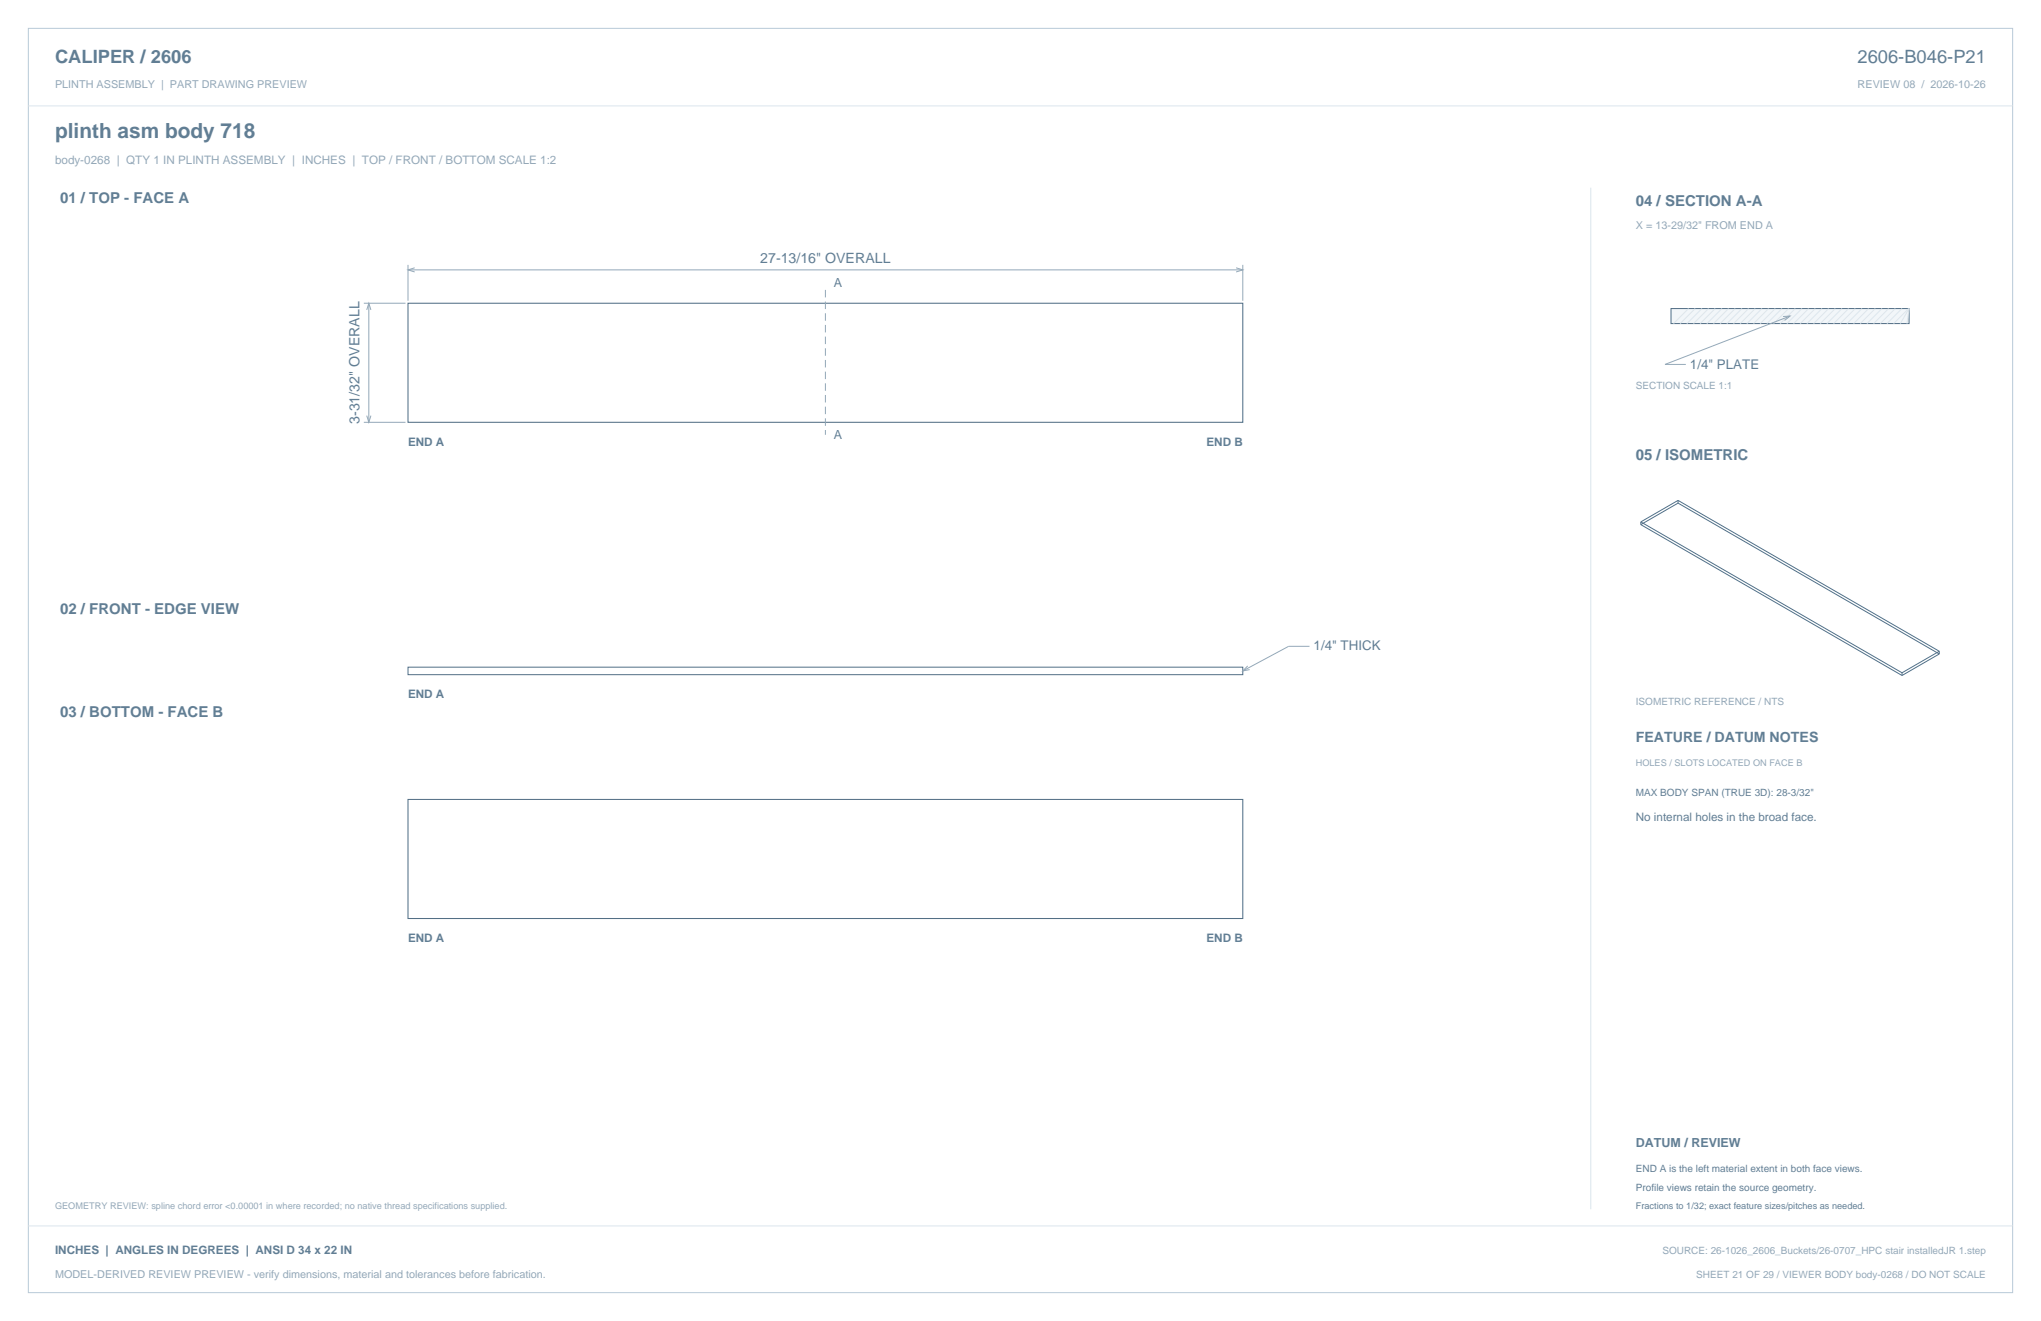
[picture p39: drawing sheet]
<svg xmlns="http://www.w3.org/2000/svg" width="864mm" height="559mm" viewBox="0 0 864 559" stroke-linecap="round" stroke-linejoin="round" font-family="sans-serif">
<defs><g id="words">
<text font-size="8.8" fill="#617e94" x="23.3" y="58.2">plinth asm body 718</text>
<g font-size="7.8" fill="#617e94">
<text x="23.3" y="26.8">CALIPER / 2606</text>
<text x="786" y="26.8">2606-B046-P21</text>
</g>
<g font-size="6.3" fill="#617e94">
<text x="25.4" y="86.1">01 / TOP - FACE A</text>
<text x="692.1" y="87.1">04 / SECTION A-A</text>
<text x="692.1" y="194.4">05 / ISOMETRIC</text>
<text x="25.4" y="259.6">02 / FRONT - EDGE VIEW</text>
<text x="25.4" y="303.4">03 / BOTTOM - FACE B</text>
</g>
<g font-size="6" fill="#617e94">
<text x="321.7" y="111.3">27-13/16&quot; OVERALL</text>
<text x="152.2" y="179.4" transform="rotate(-90 152.2 179.4)">3-31/32&quot; OVERALL</text>
<text x="692.1" y="314">FEATURE / DATUM NOTES</text>
</g>
<g font-size="5.6" fill="#617e94">
<text x="715.1" y="155.9">1/4&quot; PLATE</text>
<text x="555.8" y="275.2">1/4&quot; THICK</text>
</g>
<g font-size="5.3" fill="#617e94">
<text x="352.8" y="121.6">A</text>
<text x="352.8" y="185.7">A</text>
<text x="692.1" y="485.1">DATUM / REVIEW</text>
</g>
<text font-size="4.9" fill="#93a8b9" x="23.3" y="69.5">body-0268 | QTY 1 IN PLINTH ASSEMBLY | INCHES | TOP / FRONT / BOTTOM SCALE 1:2</text>
<g font-size="4.9" fill="#617e94">
<text x="172.6" y="188.9">END A</text>
<text x="510.5" y="188.9">END B</text>
<text x="172.6" y="295.3">END A</text>
<text x="692.1" y="347.5">No internal holes in the broad face.</text>
<text x="172.6" y="398.4">END A</text>
<text x="510.5" y="398.4">END B</text>
<text x="23.3" y="530.6">INCHES | ANGLES IN DEGREES | ANSI D 34 x 22 IN</text>
</g>
<g font-size="4.6" fill="#93a8b9">
<text x="23.3" y="37">PLINTH ASSEMBLY | PART DRAWING PREVIEW</text>
<text x="786" y="37">REVIEW 08 / 2026-10-26</text>
<text x="692.1" y="97">X = 13-29/32&quot; FROM END A</text>
<text x="23.3" y="540.5">MODEL-DERIVED REVIEW PREVIEW - verify dimensions, material and tolerances before fabrication.</text>
</g>
<g font-size="4.2" fill="#93a8b9">
<text x="692.1" y="164.7">SECTION SCALE 1:1</text>
<text x="692.1" y="298.1">ISOMETRIC REFERENCE / NTS</text>
<text x="703.4" y="530.6">SOURCE: 26-1026_2606_Buckets/26-0707_HPC stair installedJR 1.step</text>
<text x="717.7" y="540.5">SHEET 21 OF 29 / VIEWER BODY body-0268 / DO NOT SCALE</text>
</g>
<g font-size="4.2" fill="#617e94">
<text x="692.1" y="336.9">MAX BODY SPAN (TRUE 3D): 28-3/32&quot;</text>
<text x="692.1" y="495.7">END A is the left material extent in both face views.</text>
<text x="692.1" y="503.8">Profile views retain the source geometry.</text>
</g>
<g font-size="3.9" fill="#93a8b9">
<text x="692.1" y="323.8">HOLES / SLOTS LOCATED ON FACE B</text>
<text x="23.3" y="511.5">GEOMETRY REVIEW: spline chord error &lt;0.00001 in where recorded; no native thread specifications supplied.</text>
</g>
<text font-size="3.9" fill="#617e94" x="692.1" y="511.5">Fractions to 1/32; exact feature sizes/pitches as needed.</text>
</g></defs>
<path d="M12 12h839.6v534.8h-839.6z" fill="none" stroke="#b8cad8" stroke-width=".42"/>
<path d="M12 44.8h839.6M673.1 79.4v432.1" fill="none" stroke="#dbe5ed" stroke-width=".42"/>
<path d="M172.6 128.3h353.3v50.3h-353.3zM172.6 338.2h353.3v50.3h-353.3z" fill="none" stroke="#536f85" stroke-width=".44"/>
<path d="M172.6 112v15.2M172.6 114.2h353.3M175.5 113.3l-2.9 .9 2.9 .8M523 113.3l2.9 .9-2.9 .8M525.9 112v15.2M153.9 128.3h17.7M155.2 131.1l.9-2.8 .8 2.8M156.1 128.3v50.3M153.9 178.6h17.7M155.2 175.8l.9 2.8 .8-2.8M554.1 273.4h-8.8l-19.4 10.4M527.9 281.7l-2 2.1 2.9-.5" fill="none" stroke="#93a8b9" stroke-width=".42"/>
<path d="M349.2 122.6v61.3" fill="none" stroke="#93a8b9" stroke-width=".42" stroke-dasharray="3.2 1.8" stroke-linecap="butt"/>
<path d="M172.6 282.2h353.3v3.2h-353.3z" fill="none" stroke="#536f85" stroke-width=".42"/>
<path d="M707 130.5h100.8v6.4h-100.8z" fill-rule="evenodd" fill="#f2f6f9" stroke="#536f85" stroke-width=".42"/>
<g fill="none" stroke="#dbe5ed" stroke-width=".42">
<path d="M714.5 130.5l-6.4 6.4M717.3 130.5l-6.4 6.4M720.1 130.5l-6.4 6.4M722.9 130.5l-6.3 6.4M725.7 130.5l-6.3 6.4M728.6 130.5l-6.4 6.4M731.4 130.5l-6.4 6.4M734.2 130.5l-6.3 6.4M737 130.5l-6.3 6.4M739.9 130.5l-6.4 6.4M742.7 130.5l-6.4 6.4M745.5 130.5l-6.4 6.4"/>
<path d="M748.3 130.5l-6.3 6.4M751.1 130.5l-6.3 6.4M754 130.5l-6.4 6.4M756.8 130.5l-6.4 6.4M759.6 130.5l-6.3 6.4M762.4 130.5l-6.3 6.4M765.3 130.5l-6.4 6.4M768.1 130.5l-6.4 6.4M770.9 130.5l-6.4 6.4M773.7 130.5l-6.3 6.4M776.5 130.5l-6.3 6.4M779.4 130.5l-6.4 6.4"/>
<path d="M782.2 130.5l-6.4 6.4M785 130.5l-6.3 6.4M787.8 130.5l-6.3 6.4M790.7 130.5l-6.4 6.4M793.5 130.5l-6.4 6.4M796.3 130.5l-6.4 6.4M799.1 130.5l-6.3 6.4M801.9 130.5l-6.3 6.4M804.1 136.9l3.7-6.4-.9 6.4M804.8 130.5l-6.4 6.4M807.6 130.5l-6.4 6.4M12 518.6h839.6"/>
</g>
<path d="M754.5 133.9l2.9-.2-2.3 1.8M757.4 133.7l-52.9 20.5h8.8" fill="none" stroke="#93a8b9" stroke-width=".42"/>
<path d="M710 212.8l110.6 63.8M710 211.7v1.1M710 211.7l-15.7 9.1M710 212.8l-15.7 9.1M710 211.7l110.6 63.8M694.3 220.8l110.5 63.8M694.3 221.9l110.5 63.8M694.3 220.8v1.1M820.6 276.6l-15.8 9.1M820.6 275.5l-15.8 9.1M820.6 275.5v1.1M804.8 284.6v1.1" fill="none" stroke="#536f85" stroke-width=".42"/>
<use href="#words"/>
</svg>
